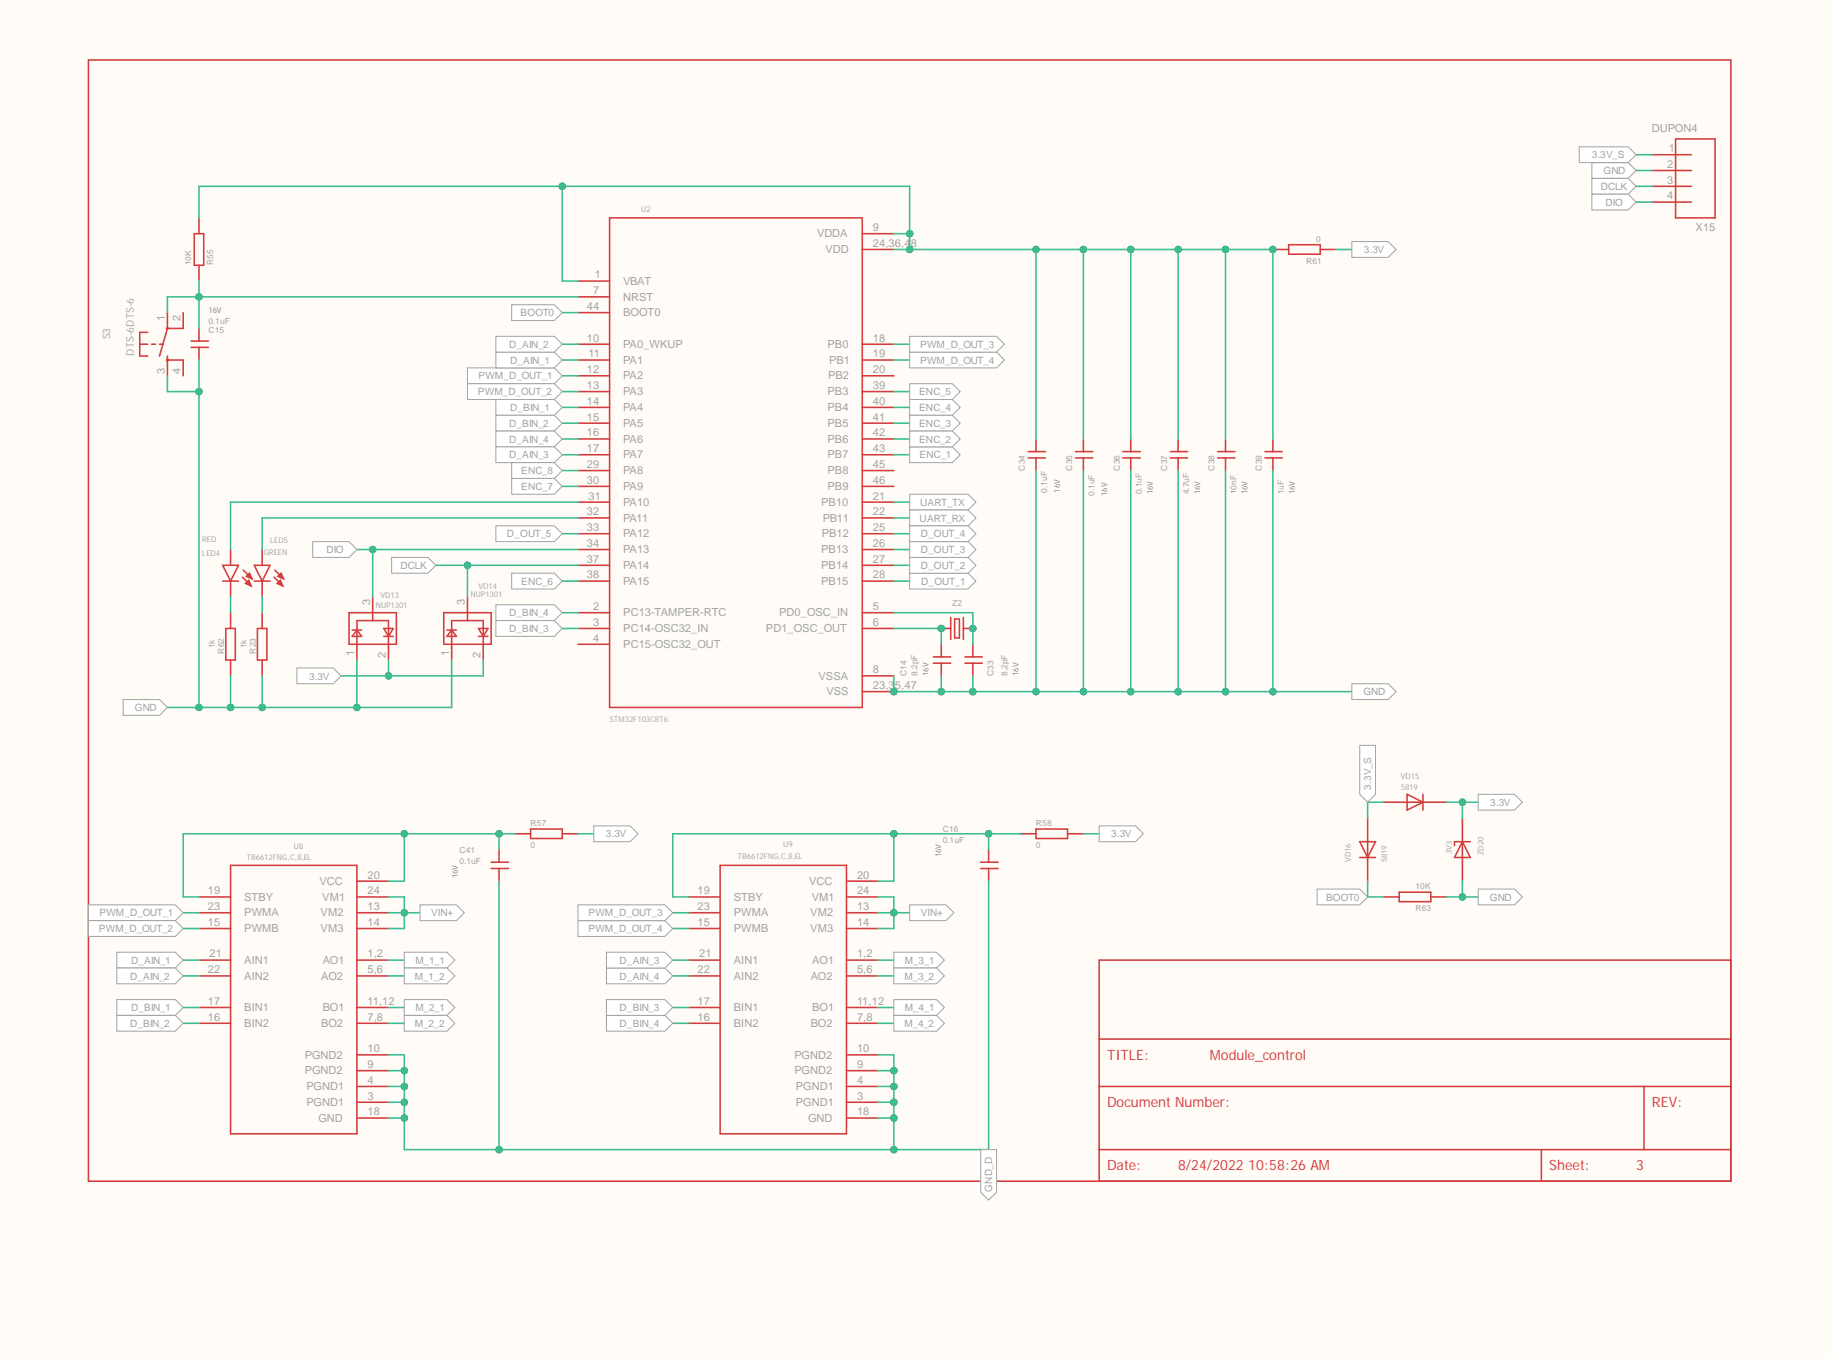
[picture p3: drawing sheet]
<svg xmlns="http://www.w3.org/2000/svg" width="294mm" height="218mm" viewBox="0 0 294 218" stroke-linecap="round" stroke-linejoin="round" font-family="sans-serif">
<defs><g id="words">
<g font-size="2.3" fill="#d43d3d">
<text x="177.6" y="170">TITLE:</text>
<text x="194.1" y="170">Module_control</text>
<text x="177.6" y="177.6">Document Number:</text>
<text x="265" y="177.6">REV:</text>
<text x="177.6" y="187.7">Date:</text>
<text x="189" y="187.7">8/24/2022 10:58:26AM</text>
<text x="248.5" y="187.7">Sheet:</text>
<text x="262.5" y="187.7">3</text>
</g>
<g font-size="1.8" fill="#a2a2a2">
<text x="265" y="21.1">DUPON4</text>
<text x="267.5" y="26.9">2</text>
<text x="267.5" y="29.5">3</text>
<text x="267.7" y="24.4">1</text>
<text x="267.5" y="32">4</text>
<text x="131.1" y="38.1">VDDA</text>
<text x="132.4" y="40.6">VDD</text>
<text x="140" y="37.1">9</text>
<text x="140" y="39.6">24,36,4</text>
<text x="146.1" y="39.6">8</text>
<text x="272" y="37.1">X15</text>
<text x="95.2" y="47.2">7</text>
<text x="95.4" y="44.7">1</text>
<text x="100" y="45.7">VBAT</text>
<text x="26.4" y="51.4" transform="rotate(-90 26.4 51.4)">1</text>
<text x="29" y="51.4" transform="rotate(-90 29 51.4)">2</text>
<text x="94.2" y="49.7">44</text>
<text x="100" y="48.2">NRST</text>
<text x="100" y="50.8">BOOT0</text>
<text x="26.4" y="60" transform="rotate(-90 26.4 60)">3</text>
<text x="29" y="60" transform="rotate(-90 29 60)">4</text>
<text x="94.2" y="54.8">10</text>
<text x="94.2" y="59.9">12</text>
<text x="94.4" y="57.3">11</text>
<text x="100" y="55.8">PA0_WKUP</text>
<text x="100" y="58.4">PA1</text>
<text x="132.8" y="55.8">PB0</text>
<text x="133" y="58.4">PB1</text>
<text x="140" y="54.8">18</text>
<text x="140" y="57.3">19</text>
<text x="140" y="59.9">20</text>
<text x="94.2" y="62.4">13</text>
<text x="94.2" y="64.9">14</text>
<text x="100" y="60.9">PA2</text>
<text x="100" y="63.4">PA3</text>
<text x="100" y="66">PA4</text>
<text x="132.8" y="63.4">PB3</text>
<text x="132.8" y="66">PB4</text>
<text x="132.8" y="60.9">PB2</text>
<text x="140" y="62.4">39</text>
<text x="140" y="64.9">40</text>
<text x="94.2" y="67.5">15</text>
<text x="94.2" y="70">16</text>
<text x="100" y="68.5">PA5</text>
<text x="100" y="71">PA6</text>
<text x="132.8" y="68.5">PB5</text>
<text x="132.8" y="71">PB6</text>
<text x="140" y="67.5">41</text>
<text x="140" y="70">42</text>
<text x="94.2" y="72.5">17</text>
<text x="94.2" y="75.1">29</text>
<text x="94.2" y="77.6">30</text>
<text x="100" y="73.6">PA7</text>
<text x="100" y="76.1">PA8</text>
<text x="132.8" y="73.6">PB7</text>
<text x="132.8" y="76.1">PB8</text>
<text x="140" y="72.5">43</text>
<text x="140" y="75.1">45</text>
<text x="140" y="77.6">46</text>
<text x="94.2" y="82.7">32</text>
<text x="94.4" y="80.1">31</text>
<text x="100" y="78.6">PA9</text>
<text x="100" y="81.2">PA10</text>
<text x="100" y="83.7">PA11</text>
<text x="131.7" y="81.2">PB10</text>
<text x="132" y="83.7">PB11</text>
<text x="132.8" y="78.6">PB9</text>
<text x="140" y="80.1">21</text>
<text x="140" y="82.7">22</text>
<text x="94.2" y="85.2">33</text>
<text x="94.2" y="87.7">34</text>
<text x="100" y="86.2">PA12</text>
<text x="100" y="88.8">PA13</text>
<text x="131.7" y="88.8">PB13</text>
<text x="131.8" y="86.2">PB12</text>
<text x="140" y="85.2">25</text>
<text x="140" y="87.7">26</text>
<text x="94.2" y="90.3">37</text>
<text x="94.2" y="92.8">38</text>
<text x="100" y="91.3">PA14</text>
<text x="100" y="93.8">PA15</text>
<text x="131.7" y="91.3">PB14</text>
<text x="131.7" y="93.8">PB15</text>
<text x="140" y="90.3">27</text>
<text x="140" y="92.8">28</text>
<text x="59.4" y="97" transform="rotate(-90 59.4 97)">3</text>
<text x="74.6" y="97" transform="rotate(-90 74.6 97)">3</text>
<text x="95.2" y="97.9">2</text>
<text x="95.2" y="100.4">3</text>
<text x="100" y="98.9">PC13-TAMPER-RTC</text>
<text x="100" y="101.4">PC14-OSC32_IN</text>
<text x="122.9" y="101.4">PD1_OSC_OUT</text>
<text x="125" y="98.9">PD0_OSC_IN</text>
<text x="140" y="97.9">5</text>
<text x="140" y="100.4">6</text>
<text x="56.8" y="105.3" transform="rotate(-90 56.8 105.3)">1</text>
<text x="61.9" y="105.6" transform="rotate(-90 61.9 105.6)">2</text>
<text x="72" y="105.3" transform="rotate(-90 72 105.3)">1</text>
<text x="77.1" y="105.6" transform="rotate(-90 77.1 105.6)">2</text>
<text x="95.2" y="103">4</text>
<text x="100" y="104">PC15-OSC32_OUT</text>
<text x="131.3" y="109">VSSA</text>
<text x="132.6" y="111.6">VSS</text>
<text x="140" y="108">8</text>
<text x="140" y="110.6">23,3</text>
<text x="143.6" y="110.6">5,47</text>
<text x="33.4" y="143.5">19</text>
<text x="51.3" y="142">VCC</text>
<text x="58.9" y="141">20</text>
<text x="58.9" y="143.5">24</text>
<text x="111.9" y="143.5">19</text>
<text x="129.8" y="142">VCC</text>
<text x="137.5" y="141">20</text>
<text x="137.5" y="143.5">24</text>
<text x="33.4" y="148.6">15</text>
<text x="33.4" y="146">23</text>
<text x="39.2" y="149.6">PWMB</text>
<text x="39.2" y="144.5">STBY</text>
<text x="39.2" y="147">PWMA</text>
<text x="51.4" y="147">VM2</text>
<text x="51.4" y="149.6">VM3</text>
<text x="51.7" y="144.5">VM1</text>
<text x="58.9" y="146">13</text>
<text x="58.9" y="148.6">14</text>
<text x="111.9" y="148.6">15</text>
<text x="111.9" y="146">23</text>
<text x="117.7" y="149.6">PWMB</text>
<text x="117.7" y="144.5">STBY</text>
<text x="117.7" y="147">PWMA</text>
<text x="130" y="147">VM2</text>
<text x="130" y="149.6">VM3</text>
<text x="130.2" y="144.5">VM1</text>
<text x="137.5" y="146">13</text>
<text x="137.5" y="148.6">14</text>
<text x="33.6" y="153.6">21</text>
<text x="39.2" y="154.6">AIN1</text>
<text x="51.8" y="154.6">AO1</text>
<text x="58.9" y="153.6">1,2</text>
<text x="112.1" y="153.6">21</text>
<text x="117.7" y="154.6">AIN1</text>
<text x="130.3" y="154.6">AO1</text>
<text x="137.5" y="153.6">1,2</text>
<text x="33.4" y="161.2">17</text>
<text x="33.4" y="156.2">22</text>
<text x="39.2" y="157.2">AIN2</text>
<text x="51.5" y="157.2">AO2</text>
<text x="58.9" y="156.2">5,6</text>
<text x="58.9" y="161.2">11,12</text>
<text x="111.9" y="161.2">17</text>
<text x="111.9" y="156.2">22</text>
<text x="117.7" y="157.2">AIN2</text>
<text x="130.1" y="157.2">AO2</text>
<text x="137.5" y="156.2">5,6</text>
<text x="137.5" y="161.2">11,12</text>
<text x="33.4" y="163.8">16</text>
<text x="39.2" y="164.8">BIN2</text>
<text x="39.2" y="162.2">BIN1</text>
<text x="51.5" y="164.8">BO2</text>
<text x="51.8" y="162.2">BO1</text>
<text x="58.9" y="163.8">7,8</text>
<text x="111.9" y="163.8">16</text>
<text x="117.7" y="164.8">BIN2</text>
<text x="117.7" y="162.2">BIN1</text>
<text x="130.1" y="164.8">BO2</text>
<text x="130.3" y="162.2">BO1</text>
<text x="137.5" y="163.8">7,8</text>
<text x="48.9" y="172.4">PGND2</text>
<text x="48.9" y="169.8">PGND2</text>
<text x="58.9" y="173.9">4</text>
<text x="58.9" y="171.4">9</text>
<text x="58.9" y="168.8">10</text>
<text x="127.4" y="172.4">PGND2</text>
<text x="127.4" y="169.8">PGND2</text>
<text x="137.5" y="173.9">4</text>
<text x="137.5" y="171.4">9</text>
<text x="137.5" y="168.8">10</text>
<text x="49.1" y="177.4">PGND1</text>
<text x="49.1" y="174.9">PGND1</text>
<text x="51.1" y="180">GND</text>
<text x="58.9" y="176.4">3</text>
<text x="58.9" y="179">18</text>
<text x="127.7" y="177.4">PGND1</text>
<text x="127.7" y="174.9">PGND1</text>
<text x="129.6" y="180">GND</text>
<text x="137.5" y="176.4">3</text>
<text x="137.5" y="179">18</text>
</g>
<g font-size="1.7" fill="#a2a2a2">
<text x="17.7" y="54.5" transform="rotate(-90 17.7 54.5)">S3</text>
<text x="21.5" y="57.1" transform="rotate(-90 21.5 57.1)">DTS-6DTS-6</text>
</g>
<g font-size="1.6" fill="#a2a2a2">
<text x="255.4" y="25.4">3.3V_S</text>
<text x="257.2" y="27.9">GND</text>
<text x="256.8" y="30.5">DCLK</text>
<text x="257.6" y="33">DIO</text>
<text x="218.8" y="40.6">3.3V</text>
<text x="83.5" y="50.8">BOOT0</text>
<text x="81.7" y="55.8">D_AIN_2</text>
<text x="81.8" y="58.4">D_AIN_1</text>
<text x="147.6" y="58.4">PWM_D_OUT_4</text>
<text x="147.6" y="55.8">PWM_D_OUT_3</text>
<text x="76.7" y="63.4">PWM_D_OUT_2</text>
<text x="76.8" y="60.9">PWM_D_OUT_1</text>
<text x="81.8" y="66">D_BIN_1</text>
<text x="147.4" y="63.4">ENC_5</text>
<text x="147.4" y="66">ENC_4</text>
<text x="81.7" y="68.5">D_BIN_2</text>
<text x="81.7" y="71">D_AIN_4</text>
<text x="147.4" y="68.5">ENC_3</text>
<text x="147.4" y="71">ENC_2</text>
<text x="81.7" y="73.6">D_AIN_3</text>
<text x="83.6" y="76.1">ENC_8</text>
<text x="147.5" y="73.6">ENC_1</text>
<text x="83.6" y="78.6">ENC_7</text>
<text x="147.5" y="83.7">UART_RX</text>
<text x="147.6" y="81.2">UART_TX</text>
<text x="52.4" y="88.8">DIO</text>
<text x="81.3" y="86.2">D_OUT_5</text>
<text x="147.7" y="88.8">D_OUT_3</text>
<text x="147.7" y="86.2">D_OUT_4</text>
<text x="64.3" y="91.3">DCLK</text>
<text x="83.6" y="93.8">ENC_6</text>
<text x="147.7" y="91.3">D_OUT_2</text>
<text x="147.8" y="93.8">D_OUT_1</text>
<text x="81.7" y="98.9">D_BIN_4</text>
<text x="81.7" y="101.4">D_BIN_3</text>
<text x="49.6" y="109">3.3V</text>
<text x="218.7" y="111.6">GND</text>
<text x="21.6" y="114.1">GND</text>
<text x="220" y="126.7" transform="rotate(-90 220 126.7)">3.3V_S</text>
<text x="239.1" y="129.3">3.3V</text>
<text x="97.2" y="134.4">3.3V</text>
<text x="178.3" y="134.4">3.3V</text>
<text x="15.9" y="149.6">PWM_D_OUT_2</text>
<text x="16" y="147">PWM_D_OUT_1</text>
<text x="69.2" y="147">VIN+</text>
<text x="94.4" y="149.6">PWM_D_OUT_4</text>
<text x="94.4" y="147">PWM_D_OUT_3</text>
<text x="147.7" y="147">VIN+</text>
<text x="212.7" y="144.5">BOOT0</text>
<text x="239" y="144.5">GND</text>
<text x="21" y="154.6">D_AIN_1</text>
<text x="66.6" y="154.6">M_1_1</text>
<text x="99.4" y="154.6">D_AIN_3</text>
<text x="145.2" y="154.6">M_3_1</text>
<text x="20.9" y="157.2">D_AIN_2</text>
<text x="66.5" y="157.2">M_1_2</text>
<text x="99.4" y="157.2">D_AIN_4</text>
<text x="145.1" y="157.2">M_3_2</text>
<text x="20.9" y="164.8">D_BIN_2</text>
<text x="21" y="162.2">D_BIN_1</text>
<text x="66.5" y="164.8">M_2_2</text>
<text x="66.6" y="162.2">M_2_1</text>
<text x="99.4" y="164.8">D_BIN_4</text>
<text x="99.4" y="162.2">D_BIN_3</text>
<text x="145.1" y="164.8">M_4_2</text>
<text x="145.2" y="162.2">M_4_1</text>
<text x="159.2" y="191.2" transform="rotate(-90 159.2 191.2)">GND_D</text>
</g>
<g font-size="1.4" fill="#a2a2a2">
<text x="211.1" y="38.8">0</text>
<text x="30.7" y="42.6" transform="rotate(-90 30.7 42.6)">10K</text>
<text x="34.2" y="42.6" transform="rotate(-90 34.2 42.6)">R55</text>
<text x="209.5" y="42.3">R61</text>
<text x="33.4" y="53.5">C15</text>
<text x="33.4" y="51.9">0.1uF</text>
<text x="164.4" y="75.5" transform="rotate(-90 164.4 75.5)">C34</text>
<text x="172" y="75.5" transform="rotate(-90 172 75.5)">C35</text>
<text x="179.6" y="75.5" transform="rotate(-90 179.6 75.5)">C36</text>
<text x="187.2" y="75.5" transform="rotate(-90 187.2 75.5)">C37</text>
<text x="194.8" y="75.5" transform="rotate(-90 194.8 75.5)">C38</text>
<text x="202.4" y="75.5" transform="rotate(-90 202.4 75.5)">C39</text>
<text x="168" y="79" transform="rotate(-90 168 79)">0.1uF</text>
<text x="175.6" y="79.6" transform="rotate(-90 175.6 79.6)">0.1uF</text>
<text x="183.2" y="79.3" transform="rotate(-90 183.2 79.3)">0.1uF</text>
<text x="190.8" y="79.3" transform="rotate(-90 190.8 79.3)">4.7uF</text>
<text x="198.4" y="79.3" transform="rotate(-90 198.4 79.3)">10nF</text>
<text x="206" y="79.3" transform="rotate(-90 206 79.3)">1uF</text>
<text x="152.8" y="97.3">Z2</text>
<text x="34.5" y="104" transform="rotate(-90 34.5 104)">1k</text>
<text x="36" y="104.9" transform="rotate(-90 36 104.9)">R62</text>
<text x="39.5" y="104" transform="rotate(-90 39.5 104)">1k</text>
<text x="41" y="104.9" transform="rotate(-90 41 104.9)">R23</text>
<text x="145.4" y="108.4" transform="rotate(-90 145.4 108.4)">C14</text>
<text x="147.2" y="108.4" transform="rotate(-90 147.2 108.4)">8.2pF</text>
<text x="159.4" y="108.4" transform="rotate(-90 159.4 108.4)">C33</text>
<text x="161.6" y="108.4" transform="rotate(-90 161.6 108.4)">8.2pF</text>
<text x="73.7" y="136.8">C41</text>
<text x="85.1" y="132.5">R57</text>
<text x="85.1" y="136.1">0</text>
<text x="151.2" y="133.5">C16</text>
<text x="151.2" y="135.3">0.1uF</text>
<text x="166.2" y="132.5">R58</text>
<text x="166.2" y="136.1">0</text>
<text x="73.7" y="138.6">0.1uF</text>
<text x="227.1" y="142.6">10K</text>
<text x="227.1" y="146.2">R63</text>
</g>
<g font-size="1.3" fill="#a2a2a2">
<text x="102.9" y="34">U2</text>
<text x="32.4" y="89.2">LED4</text>
<text x="32.4" y="87">RED</text>
<text x="42.3" y="89">GREEN</text>
<text x="43.3" y="87.2">LED5</text>
<text x="75.5" y="95.8">NUP1301</text>
<text x="76.8" y="94.5">VD14</text>
<text x="60.3" y="97.5">NUP1301</text>
<text x="61.1" y="96">VD13</text>
<text x="97.8" y="115.8">STM32F103C8T6</text>
<text x="224.7" y="125">VD15</text>
<text x="224.7" y="126.8">5819</text>
<text x="47.1" y="136.2">U8</text>
<text x="118.3" y="137.7">TB6612FNG,C,8,EL</text>
<text x="125.7" y="136">U9</text>
<text x="232.9" y="137.1" transform="rotate(-90 232.9 137.1)">3V3</text>
<text x="238" y="137.2" transform="rotate(-90 238 137.2)">ZD20</text>
<text x="39.5" y="138">TB6612FNG,C,8,EL</text>
<text x="216.7" y="138.3" transform="rotate(-90 216.7 138.3)">VD16</text>
<text x="222.5" y="138.3" transform="rotate(-90 222.5 138.3)">5819</text>
</g>
<g font-size="1.3" fill="#808080">
<text x="33.4" y="50.2">16V</text>
<text x="170" y="79" transform="rotate(-90 170 79)">16V</text>
<text x="177.6" y="79.6" transform="rotate(-90 177.6 79.6)">16V</text>
<text x="184.9" y="79.3" transform="rotate(-90 184.9 79.3)">16V</text>
<text x="192.5" y="79.3" transform="rotate(-90 192.5 79.3)">16V</text>
<text x="200.1" y="79.3" transform="rotate(-90 200.1 79.3)">16V</text>
<text x="207.7" y="79.3" transform="rotate(-90 207.7 79.3)">16V</text>
<text x="149" y="108.4" transform="rotate(-90 149 108.4)">16V</text>
<text x="163.4" y="108.4" transform="rotate(-90 163.4 108.4)">16V</text>
<text x="151" y="137.6" transform="rotate(-90 151 137.6)">16V</text>
<text x="73.5" y="140.9" transform="rotate(-90 73.5 140.9)">16V</text>
</g>
</g></defs>
<g fill="#fffcf8">
<path d="M0 0h293.6v217.9h-293.6z" fill-rule="evenodd"/>
<path d="M0 0h293.6v217.9h-293.6z" fill-rule="evenodd"/>
</g>
<circle cx="31.9" cy="113.5" r=".51" fill="#000080"/>
<circle cx="31.9" cy="113.5" r=".51" fill="none" stroke="#000080" stroke-width=".16"/>
<circle cx="31.9" cy="62.8" r=".51" fill="#000080"/>
<circle cx="31.9" cy="62.8" r=".51" fill="none" stroke="#000080" stroke-width=".16"/>
<circle cx="31.9" cy="47.6" r=".51" fill="#000080"/>
<circle cx="31.9" cy="47.6" r=".51" fill="none" stroke="#000080" stroke-width=".16"/>
<circle cx="37" cy="113.5" r=".51" fill="#000080"/>
<circle cx="37" cy="113.5" r=".51" fill="none" stroke="#000080" stroke-width=".16"/>
<circle cx="42.1" cy="113.5" r=".51" fill="#000080"/>
<circle cx="42.1" cy="113.5" r=".51" fill="none" stroke="#000080" stroke-width=".16"/>
<circle cx="57.3" cy="113.5" r=".51" fill="#000080"/>
<circle cx="57.3" cy="113.5" r=".51" fill="none" stroke="#000080" stroke-width=".16"/>
<circle cx="59.8" cy="88.2" r=".51" fill="#000080"/>
<circle cx="59.8" cy="88.2" r=".51" fill="none" stroke="#000080" stroke-width=".16"/>
<circle cx="62.3" cy="108.4" r=".51" fill="#000080"/>
<circle cx="62.3" cy="108.4" r=".51" fill="none" stroke="#000080" stroke-width=".16"/>
<circle cx="64.9" cy="179.4" r=".51" fill="#000080"/>
<circle cx="64.9" cy="179.4" r=".51" fill="none" stroke="#000080" stroke-width=".16"/>
<circle cx="64.9" cy="176.9" r=".51" fill="#000080"/>
<circle cx="64.9" cy="176.9" r=".51" fill="none" stroke="#000080" stroke-width=".16"/>
<circle cx="64.9" cy="174.3" r=".51" fill="#000080"/>
<circle cx="64.9" cy="174.3" r=".51" fill="none" stroke="#000080" stroke-width=".16"/>
<circle cx="64.9" cy="171.8" r=".51" fill="#000080"/>
<circle cx="64.9" cy="171.8" r=".51" fill="none" stroke="#000080" stroke-width=".16"/>
<circle cx="64.9" cy="146.4" r=".51" fill="#000080"/>
<circle cx="64.9" cy="146.4" r=".51" fill="none" stroke="#000080" stroke-width=".16"/>
<circle cx="64.9" cy="133.8" r=".51" fill="#000080"/>
<circle cx="64.9" cy="133.8" r=".51" fill="none" stroke="#000080" stroke-width=".16"/>
<circle cx="75" cy="90.7" r=".51" fill="#000080"/>
<circle cx="75" cy="90.7" r=".51" fill="none" stroke="#000080" stroke-width=".16"/>
<circle cx="80.1" cy="184.5" r=".51" fill="#000080"/>
<circle cx="80.1" cy="184.5" r=".51" fill="none" stroke="#000080" stroke-width=".16"/>
<circle cx="80.1" cy="133.8" r=".51" fill="#000080"/>
<circle cx="80.1" cy="133.8" r=".51" fill="none" stroke="#000080" stroke-width=".16"/>
<circle cx="90.2" cy="29.9" r=".51" fill="#000080"/>
<circle cx="90.2" cy="29.9" r=".51" fill="none" stroke="#000080" stroke-width=".16"/>
<circle cx="143.4" cy="184.5" r=".51" fill="#000080"/>
<circle cx="143.4" cy="184.5" r=".51" fill="none" stroke="#000080" stroke-width=".16"/>
<circle cx="143.4" cy="179.4" r=".51" fill="#000080"/>
<circle cx="143.4" cy="179.4" r=".51" fill="none" stroke="#000080" stroke-width=".16"/>
<circle cx="143.4" cy="176.9" r=".51" fill="#000080"/>
<circle cx="143.4" cy="176.9" r=".51" fill="none" stroke="#000080" stroke-width=".16"/>
<circle cx="143.4" cy="174.3" r=".51" fill="#000080"/>
<circle cx="143.4" cy="174.3" r=".51" fill="none" stroke="#000080" stroke-width=".16"/>
<circle cx="143.4" cy="171.8" r=".51" fill="#000080"/>
<circle cx="143.4" cy="171.8" r=".51" fill="none" stroke="#000080" stroke-width=".16"/>
<circle cx="143.4" cy="146.4" r=".51" fill="#000080"/>
<circle cx="143.4" cy="146.4" r=".51" fill="none" stroke="#000080" stroke-width=".16"/>
<circle cx="143.4" cy="133.8" r=".51" fill="#000080"/>
<circle cx="143.4" cy="133.8" r=".51" fill="none" stroke="#000080" stroke-width=".16"/>
<circle cx="143.4" cy="111" r=".51" fill="#000080"/>
<circle cx="143.4" cy="111" r=".51" fill="none" stroke="#000080" stroke-width=".16"/>
<circle cx="145.9" cy="40" r=".51" fill="#000080"/>
<circle cx="145.9" cy="40" r=".51" fill="none" stroke="#000080" stroke-width=".16"/>
<circle cx="145.9" cy="37.5" r=".51" fill="#000080"/>
<circle cx="145.9" cy="37.5" r=".51" fill="none" stroke="#000080" stroke-width=".16"/>
<circle cx="151" cy="111" r=".51" fill="#000080"/>
<circle cx="151" cy="111" r=".51" fill="none" stroke="#000080" stroke-width=".16"/>
<circle cx="151" cy="100.8" r=".51" fill="#000080"/>
<circle cx="151" cy="100.8" r=".51" fill="none" stroke="#000080" stroke-width=".16"/>
<circle cx="156.1" cy="111" r=".51" fill="#000080"/>
<circle cx="156.1" cy="111" r=".51" fill="none" stroke="#000080" stroke-width=".16"/>
<circle cx="156.1" cy="100.8" r=".51" fill="#000080"/>
<circle cx="156.1" cy="100.8" r=".51" fill="none" stroke="#000080" stroke-width=".16"/>
<circle cx="158.6" cy="133.8" r=".51" fill="#000080"/>
<circle cx="158.6" cy="133.8" r=".51" fill="none" stroke="#000080" stroke-width=".16"/>
<circle cx="166.2" cy="111" r=".51" fill="#000080"/>
<circle cx="166.2" cy="111" r=".51" fill="none" stroke="#000080" stroke-width=".16"/>
<circle cx="166.2" cy="40" r=".51" fill="#000080"/>
<circle cx="166.2" cy="40" r=".51" fill="none" stroke="#000080" stroke-width=".16"/>
<circle cx="173.8" cy="111" r=".51" fill="#000080"/>
<circle cx="173.8" cy="111" r=".51" fill="none" stroke="#000080" stroke-width=".16"/>
<circle cx="173.8" cy="40" r=".51" fill="#000080"/>
<circle cx="173.8" cy="40" r=".51" fill="none" stroke="#000080" stroke-width=".16"/>
<circle cx="181.4" cy="111" r=".51" fill="#000080"/>
<circle cx="181.4" cy="111" r=".51" fill="none" stroke="#000080" stroke-width=".16"/>
<circle cx="181.4" cy="40" r=".51" fill="#000080"/>
<circle cx="181.4" cy="40" r=".51" fill="none" stroke="#000080" stroke-width=".16"/>
<circle cx="189" cy="111" r=".51" fill="#000080"/>
<circle cx="189" cy="111" r=".51" fill="none" stroke="#000080" stroke-width=".16"/>
<circle cx="189" cy="40" r=".51" fill="#000080"/>
<circle cx="189" cy="40" r=".51" fill="none" stroke="#000080" stroke-width=".16"/>
<circle cx="196.6" cy="111" r=".51" fill="#000080"/>
<circle cx="196.6" cy="111" r=".51" fill="none" stroke="#000080" stroke-width=".16"/>
<circle cx="196.6" cy="40" r=".51" fill="#000080"/>
<circle cx="196.6" cy="40" r=".51" fill="none" stroke="#000080" stroke-width=".16"/>
<circle cx="204.2" cy="111" r=".51" fill="#000080"/>
<circle cx="204.2" cy="111" r=".51" fill="none" stroke="#000080" stroke-width=".16"/>
<circle cx="204.2" cy="40" r=".51" fill="#000080"/>
<circle cx="204.2" cy="40" r=".51" fill="none" stroke="#000080" stroke-width=".16"/>
<circle cx="234.6" cy="143.9" r=".51" fill="#000080"/>
<circle cx="234.6" cy="143.9" r=".51" fill="none" stroke="#000080" stroke-width=".16"/>
<circle cx="234.6" cy="128.7" r=".51" fill="#000080"/>
<circle cx="234.6" cy="128.7" r=".51" fill="none" stroke="#000080" stroke-width=".16"/>
<g fill="none" stroke="#d43d3d" stroke-width=".25">
<path d="M14.2 9.6h263.5v179.9h-263.5zM97.8 35h40.5v78.5h-40.5zM138.3 37.5h5.1M206.7 39.3h5.1v1.5h-5.1zM92.7 45.1h5.1M92.7 47.6h5.1M92.7 55.2h5.1M92.7 57.8h5.1M92.7 50.2h5.1M138.3 55.2h5.1M138.3 57.8h5.1M138.3 40h5.1"/>
<path d="M204.2 40h2.5M211.8 40h2.5M92.7 60.3h5.1M92.7 62.8h5.1M92.7 65.4h5.1M92.7 67.9h5.1M92.7 70.4h5.1M92.7 73h5.1M92.7 75.5h5.1M92.7 78h5.1M138.3 60.3h5.1M138.3 62.8h5.1"/>
<path d="M138.3 65.4h5.1M138.3 67.9h5.1M138.3 70.4h5.1M138.3 73h5.1M138.3 75.5h5.1M138.3 78h5.1M35.7 90.7h2.6l-1.3 2.5zM35.7 93.2h2.6M38.9 92.6l1.4 1.4M39 91.5l1.4 1.4M56 98.3h7.6v5.1h-7.6zM59.8 95.8v3.8"/>
<path d="M71.2 98.3h7.6v5.1h-7.6zM75 95.8v3.8M92.7 98.3h5.1M92.7 80.6h5.1M92.7 83.1h5.1M92.7 85.6h5.1M92.7 88.2h5.1M92.7 90.7h5.1M92.7 93.2h5.1M138.3 98.3h5.1M138.3 80.6h5.1M138.3 83.1h5.1"/>
<path d="M138.3 85.6h5.1M138.3 88.2h5.1M138.3 90.7h5.1M138.3 93.2h5.1M152.5 99.1v3.5M153.2 99.3h.7v3.1h-.7zM154.5 99.1v3.5M56.5 101.1h1.5M57.3 101.1l.7 1h-1.5zM61.6 100.8h1.5l-.8 1.3zM61.6 102.1h1.5M62.3 101.9v-2.3h-5v6.3"/>
<path d="M62.3 102.1v3.8M71.7 101.1h1.5M72.5 101.1l.7 1h-1.5zM76.8 100.8h1.5l-.8 1.3zM76.8 102.1h1.5M77.5 101.9v-2.3h-5v6.3M77.5 102.1v3.8M92.7 100.8h5.1M92.7 103.4h5.1M138.3 100.8h5.1M138.3 108.4h5.1M138.3 111h5.1"/>
<path d="M151 100.8h1.5M154.5 100.8h1.6M37 138.8h20.3v43.1h-20.3zM82.6 133.8h2.5M85.1 133h5.1v1.5h-5.1zM90.2 133.8h2.5M115.5 138.8h20.3v43.1h-20.3zM163.7 133.8h2.5M166.2 133h5.1v1.5h-5.1zM171.3 133.8h2.5M31.9 154h5.1M31.9 156.6h5.1"/>
<path d="M31.9 146.4h5.1M31.9 149h5.1M31.9 143.9h5.1M57.3 154h5M57.3 156.6h5M57.3 146.4h5M57.3 149h5M57.3 143.9h5M57.3 141.4h5M110.5 154h5M110.5 156.6h5M110.5 146.4h5"/>
<path d="M110.5 149h5M110.5 143.9h5M135.8 154h5.1M135.8 156.6h5.1M135.8 146.4h5.1M135.8 149h5.1M135.8 143.9h5.1M135.8 141.4h5.1M176.3 154h101.4v35.5h-101.4zM31.9 161.7h5.1M31.9 164.2h5.1M57.3 174.3h5"/>
<path d="M57.3 176.9h5M57.3 161.7h5M57.3 171.8h5M57.3 169.3h5M57.3 164.2h5M57.3 179.4h5M110.5 161.7h5M110.5 164.2h5M135.8 174.3h5.1M135.8 176.9h5.1M135.8 161.7h5.1M135.8 171.8h5.1"/>
<path d="M135.8 169.3h5.1M135.8 164.2h5.1M135.8 179.4h5.1M176.3 174.3h101.4M176.3 166.7h101.4M263.7 174.3v10.2M176.3 184.5h101.4M247.3 184.5v5"/>
</g>
<path d="M40 92l.4 .9-.9-.4z" fill="#d43d3d"/>
<path d="M40 92l.4 .9-.9-.4z" fill="none" stroke="#d43d3d" stroke-width=".25"/>
<path d="M39.9 93.1l.4 .9-.9-.4z" fill="#d43d3d"/>
<g fill="none" stroke="#d43d3d" stroke-width=".25">
<path d="M31.2 37.5h1.5v5.1h-1.5zM31.9 35v2.5M265 29.9h6.3M265 27.4h6.3M265 24.8h6.3M265 32.4h6.3M268.8 22.3h6.3v12.7h-6.3zM22.4 55.2h1.3M23.7 53.3h-1.3v3.8h1.3M24.3 55.2h.7M25.6 55.2h.6M26.9 50.2v2.5"/>
<path d="M26.9 57.1v3.2M26.9 57.8h2.5v2.5M26.9 52.7l-1.3 4.4M29.4 50.2v2.5h-2.5M30.7 54.7h2.7M30.7 55.7h2.7M31.9 42.6v2.5M31.9 52.7v2M31.9 55.7v2.1M164.9 73.5h2.8M164.9 72.5h2.8M166.2 70.4v2.1"/>
<path d="M166.2 73.5v2M172.5 73.5h2.8M172.5 72.5h2.8M173.8 70.4v2.1M173.8 73.5v2M180.1 73.5h2.8M180.1 72.5h2.8M181.4 70.4v2.1M181.4 73.5v2M187.7 73.5h2.8M187.7 72.5h2.8M189 70.4v2.1"/>
<path d="M189 73.5v2M195.3 73.5h2.8M195.3 72.5h2.8M196.6 70.4v2.1M196.6 73.5v2M202.9 73.5h2.8M202.9 72.5h2.8M204.2 70.4v2.1M204.2 73.5v2M37 88.2v2.5M37 93.2v2.6M37 98.3v2.5"/>
<path d="M39.9 93.1l.4 .9-.9-.4zM40.8 90.7h2.5l-1.2 2.5zM40.8 93.2h2.5M44 92.6l1.3 1.4M44.1 91.5l1.4 1.4M36.2 100.8h1.5v5.1h-1.5zM37 105.9v2.5M149.7 106.4h2.8M149.7 105.4h2.8M151 103.4v2M151 106.4v2M154.8 106.4h2.8"/>
<path d="M154.8 105.4h2.8M156.1 103.4v2M156.1 106.4v2M218.1 135h2.6l-1.3 2.6zM218.1 137.6h2.6M219.4 131.2v10.2M221.9 128.7h10.2M225.7 127.4l2.6 1.3-2.6 1.3zM228.3 127.4v2.6M234.6 135l1.3 2.6h-2.6zM234.6 131.2v10.2M235.9 135h-2.6v.7"/>
<path d="M221.9 143.9h2.6M224.5 143.2h5v1.5h-5zM229.5 143.9h2.6"/>
<circle cx="26.9" cy="57.8" r=".13"/>
<circle cx="26.9" cy="52.7" r=".13"/>
</g>
<path d="M45.1 92l.4 .9-.9-.4z" fill="#d43d3d"/>
<path d="M45.1 92l.4 .9-.9-.4z" fill="none" stroke="#d43d3d" stroke-width=".25"/>
<path d="M45 93.1l.3 .9-.8-.4z" fill="#d43d3d"/>
<g fill="none" stroke="#d43d3d" stroke-width=".25">
<path d="M42.1 88.2v2.5M42.1 93.2v2.6M42.1 98.3v2.5M45 93.1l.3 .9-.8-.4zM41.3 100.8h1.5v5.1h-1.5zM42.1 105.9v2.5M78.8 139.4h2.8M78.8 138.3h2.8M80.1 136.3v2M80.1 139.4v2M157.3 139.4h2.8M157.3 138.3h2.8"/>
<path d="M158.6 136.3v2M158.6 139.4v2"/>
</g>
<path d="M143.4 133.8v7.6h-2.5M158.6 133.8v2.5M163.7 133.8h-55.8v10.1h2.6" fill="none" stroke="#3dbc91" stroke-width=".25"/>
<circle cx="143.4" cy="133.8" r=".51" fill="#3dbc91"/>
<circle cx="143.4" cy="133.8" r=".51" fill="none" stroke="#3dbc91" stroke-width=".16"/>
<circle cx="158.6" cy="133.8" r=".51" fill="#3dbc91"/>
<circle cx="158.6" cy="133.8" r=".51" fill="none" stroke="#3dbc91" stroke-width=".16"/>
<path d="M64.9 133.8v7.6h-2.6M80.1 133.8v2.5M82.6 133.8h-53.2v10.1h2.5" fill="none" stroke="#3dbc91" stroke-width=".25"/>
<circle cx="64.9" cy="133.8" r=".51" fill="#3dbc91"/>
<circle cx="64.9" cy="133.8" r=".51" fill="none" stroke="#3dbc91" stroke-width=".16"/>
<circle cx="80.1" cy="133.8" r=".51" fill="#3dbc91"/>
<circle cx="80.1" cy="133.8" r=".51" fill="none" stroke="#3dbc91" stroke-width=".16"/>
<path d="M62.3 143.9h2.6v5.1h-2.6M62.3 146.4h5.1" fill="none" stroke="#3dbc91" stroke-width=".25"/>
<path d="M67.4 145.2h5.8l1.3 1.2-1.3 1.3h-5.8z" fill-rule="evenodd" fill="#fff"/>
<path d="M67.4 145.2h5.8l1.3 1.2-1.3 1.3h-5.8z" fill="none" stroke="#a2a2a2" stroke-width=".16"/>
<circle cx="64.9" cy="146.4" r=".51" fill="#3dbc91"/>
<circle cx="64.9" cy="146.4" r=".51" fill="none" stroke="#3dbc91" stroke-width=".16"/>
<path d="M140.9 143.9h2.5v5.1h-2.5M140.9 146.4h5" fill="none" stroke="#3dbc91" stroke-width=".25"/>
<path d="M145.9 145.2h5.9l1.2 1.2-1.2 1.3h-5.9z" fill-rule="evenodd" fill="#fff"/>
<path d="M145.9 145.2h5.9l1.2 1.2-1.2 1.3h-5.9z" fill="none" stroke="#a2a2a2" stroke-width=".16"/>
<circle cx="143.4" cy="146.4" r=".51" fill="#3dbc91"/>
<circle cx="143.4" cy="146.4" r=".51" fill="none" stroke="#3dbc91" stroke-width=".16"/>
<path d="M62.3 154h2.6" fill="none" stroke="#3dbc91" stroke-width=".25"/>
<path d="M64.9 152.8h6.8l1.3 1.2-1.3 1.3h-6.8z" fill-rule="evenodd" fill="#fff"/>
<path d="M64.9 152.8h6.8l1.3 1.2-1.3 1.3h-6.8z" fill="none" stroke="#a2a2a2" stroke-width=".16"/>
<path d="M62.3 156.6h2.6" fill="none" stroke="#3dbc91" stroke-width=".25"/>
<path d="M64.9 155.3h6.8l1.3 1.3-1.3 1.2h-6.8z" fill-rule="evenodd" fill="#fff"/>
<path d="M64.9 155.3h6.8l1.3 1.3-1.3 1.2h-6.8z" fill="none" stroke="#a2a2a2" stroke-width=".16"/>
<path d="M62.3 161.7h2.6" fill="none" stroke="#3dbc91" stroke-width=".25"/>
<path d="M64.9 160.4h6.8l1.3 1.3-1.3 1.2h-6.8z" fill-rule="evenodd" fill="#fff"/>
<path d="M64.9 160.4h6.8l1.3 1.3-1.3 1.2h-6.8z" fill="none" stroke="#a2a2a2" stroke-width=".16"/>
<path d="M62.3 164.2h2.6" fill="none" stroke="#3dbc91" stroke-width=".25"/>
<path d="M64.9 162.9h6.8l1.3 1.3-1.3 1.3h-6.8z" fill-rule="evenodd" fill="#fff"/>
<path d="M64.9 162.9h6.8l1.3 1.3-1.3 1.3h-6.8z" fill="none" stroke="#a2a2a2" stroke-width=".16"/>
<path d="M80.1 141.4v43.1M158.6 141.4v43.1h-93.7v-15.2h-2.6M62.3 179.4h2.6M62.3 176.9h2.6M62.3 174.3h2.6M62.3 171.8h2.6M140.9 179.4h2.5M140.9 176.9h2.5M140.9 174.3h2.5M140.9 171.8h2.5M140.9 169.3h2.5v15.2" fill="none" stroke="#3dbc91" stroke-width=".25"/>
<path d="M157.3 184.5h2.6v6.8l-1.3 1.3-1.3-1.3z" fill-rule="evenodd" fill="#fff"/>
<path d="M157.3 184.5h2.6v6.8l-1.3 1.3-1.3-1.3z" fill="none" stroke="#a2a2a2" stroke-width=".16"/>
<circle cx="64.9" cy="176.9" r=".51" fill="#3dbc91"/>
<circle cx="64.9" cy="176.9" r=".51" fill="none" stroke="#3dbc91" stroke-width=".16"/>
<circle cx="64.9" cy="174.3" r=".51" fill="#3dbc91"/>
<circle cx="64.9" cy="174.3" r=".51" fill="none" stroke="#3dbc91" stroke-width=".16"/>
<circle cx="64.9" cy="171.8" r=".51" fill="#3dbc91"/>
<circle cx="64.9" cy="171.8" r=".51" fill="none" stroke="#3dbc91" stroke-width=".16"/>
<circle cx="64.9" cy="179.4" r=".51" fill="#3dbc91"/>
<circle cx="64.9" cy="179.4" r=".51" fill="none" stroke="#3dbc91" stroke-width=".16"/>
<circle cx="143.4" cy="179.4" r=".51" fill="#3dbc91"/>
<circle cx="143.4" cy="179.4" r=".51" fill="none" stroke="#3dbc91" stroke-width=".16"/>
<circle cx="143.4" cy="176.9" r=".51" fill="#3dbc91"/>
<circle cx="143.4" cy="176.9" r=".51" fill="none" stroke="#3dbc91" stroke-width=".16"/>
<circle cx="143.4" cy="174.3" r=".51" fill="#3dbc91"/>
<circle cx="143.4" cy="174.3" r=".51" fill="none" stroke="#3dbc91" stroke-width=".16"/>
<circle cx="143.4" cy="171.8" r=".51" fill="#3dbc91"/>
<circle cx="143.4" cy="171.8" r=".51" fill="none" stroke="#3dbc91" stroke-width=".16"/>
<circle cx="143.4" cy="184.5" r=".51" fill="#3dbc91"/>
<circle cx="143.4" cy="184.5" r=".51" fill="none" stroke="#3dbc91" stroke-width=".16"/>
<circle cx="80.1" cy="184.5" r=".51" fill="#3dbc91"/>
<circle cx="80.1" cy="184.5" r=".51" fill="none" stroke="#3dbc91" stroke-width=".16"/>
<path d="M29.4 146.4h2.5" fill="none" stroke="#3dbc91" stroke-width=".25"/>
<path d="M14.2 145.2h13.9l1.3 1.2-1.3 1.3h-13.9z" fill-rule="evenodd" fill="#fff"/>
<path d="M14.2 145.2h13.9l1.3 1.2-1.3 1.3h-13.9z" fill="none" stroke="#a2a2a2" stroke-width=".16"/>
<path d="M90.2 60.3h2.5" fill="none" stroke="#3dbc91" stroke-width=".25"/>
<path d="M75 59h13.9l1.3 1.3-1.3 1.3h-13.9z" fill-rule="evenodd" fill="#fff"/>
<path d="M75 59h13.9l1.3 1.3-1.3 1.3h-13.9z" fill="none" stroke="#a2a2a2" stroke-width=".16"/>
<path d="M29.4 149h2.5" fill="none" stroke="#3dbc91" stroke-width=".25"/>
<path d="M14.2 147.7h13.9l1.3 1.3-1.3 1.2h-13.9z" fill-rule="evenodd" fill="#fff"/>
<path d="M14.2 147.7h13.9l1.3 1.3-1.3 1.2h-13.9z" fill="none" stroke="#a2a2a2" stroke-width=".16"/>
<path d="M90.2 62.8h2.5" fill="none" stroke="#3dbc91" stroke-width=".25"/>
<path d="M75 61.6h13.9l1.3 1.2-1.3 1.3h-13.9z" fill-rule="evenodd" fill="#fff"/>
<path d="M75 61.6h13.9l1.3 1.2-1.3 1.3h-13.9z" fill="none" stroke="#a2a2a2" stroke-width=".16"/>
<path d="M29.4 154h2.5" fill="none" stroke="#3dbc91" stroke-width=".25"/>
<path d="M18.7 152.8h9.4l1.3 1.2-1.3 1.3h-9.4z" fill-rule="evenodd" fill="#fff"/>
<path d="M18.7 152.8h9.4l1.3 1.2-1.3 1.3h-9.4z" fill="none" stroke="#a2a2a2" stroke-width=".16"/>
<path d="M90.2 57.8h2.5" fill="none" stroke="#3dbc91" stroke-width=".25"/>
<path d="M79.6 56.5h9.3l1.3 1.3-1.3 1.2h-9.3z" fill-rule="evenodd" fill="#fff"/>
<path d="M79.6 56.5h9.3l1.3 1.3-1.3 1.2h-9.3z" fill="none" stroke="#a2a2a2" stroke-width=".16"/>
<path d="M29.4 156.6h2.5" fill="none" stroke="#3dbc91" stroke-width=".25"/>
<path d="M18.7 155.3h9.4l1.3 1.3-1.3 1.2h-9.4z" fill-rule="evenodd" fill="#fff"/>
<path d="M18.7 155.3h9.4l1.3 1.3-1.3 1.2h-9.4z" fill="none" stroke="#a2a2a2" stroke-width=".16"/>
<path d="M90.2 55.2h2.5" fill="none" stroke="#3dbc91" stroke-width=".25"/>
<path d="M79.6 54h9.3l1.3 1.2-1.3 1.3h-9.3z" fill-rule="evenodd" fill="#fff"/>
<path d="M79.6 54h9.3l1.3 1.2-1.3 1.3h-9.3z" fill="none" stroke="#a2a2a2" stroke-width=".16"/>
<path d="M29.4 161.7h2.5" fill="none" stroke="#3dbc91" stroke-width=".25"/>
<path d="M18.7 160.4h9.4l1.3 1.3-1.3 1.2h-9.4z" fill-rule="evenodd" fill="#fff"/>
<path d="M18.7 160.4h9.4l1.3 1.3-1.3 1.2h-9.4z" fill="none" stroke="#a2a2a2" stroke-width=".16"/>
<path d="M90.2 65.4h2.5" fill="none" stroke="#3dbc91" stroke-width=".25"/>
<path d="M79.6 64.1h9.3l1.3 1.3-1.3 1.2h-9.3z" fill-rule="evenodd" fill="#fff"/>
<path d="M79.6 64.1h9.3l1.3 1.3-1.3 1.2h-9.3z" fill="none" stroke="#a2a2a2" stroke-width=".16"/>
<path d="M29.4 164.2h2.5" fill="none" stroke="#3dbc91" stroke-width=".25"/>
<path d="M18.7 162.9h9.4l1.3 1.3-1.3 1.3h-9.4z" fill-rule="evenodd" fill="#fff"/>
<path d="M18.7 162.9h9.4l1.3 1.3-1.3 1.3h-9.4z" fill="none" stroke="#a2a2a2" stroke-width=".16"/>
<path d="M90.2 67.9h2.5" fill="none" stroke="#3dbc91" stroke-width=".25"/>
<path d="M79.6 66.6h9.3l1.3 1.3-1.3 1.3h-9.3z" fill-rule="evenodd" fill="#fff"/>
<path d="M79.6 66.6h9.3l1.3 1.3-1.3 1.3h-9.3z" fill="none" stroke="#a2a2a2" stroke-width=".16"/>
<path d="M140.9 154h2.5" fill="none" stroke="#3dbc91" stroke-width=".25"/>
<path d="M143.4 152.8h6.8l1.3 1.2-1.3 1.3h-6.8z" fill-rule="evenodd" fill="#fff"/>
<path d="M143.4 152.8h6.8l1.3 1.2-1.3 1.3h-6.8z" fill="none" stroke="#a2a2a2" stroke-width=".16"/>
<path d="M140.9 156.6h2.5" fill="none" stroke="#3dbc91" stroke-width=".25"/>
<path d="M143.4 155.3h6.8l1.3 1.3-1.3 1.2h-6.8z" fill-rule="evenodd" fill="#fff"/>
<path d="M143.4 155.3h6.8l1.3 1.3-1.3 1.2h-6.8z" fill="none" stroke="#a2a2a2" stroke-width=".16"/>
<path d="M140.9 161.7h2.5" fill="none" stroke="#3dbc91" stroke-width=".25"/>
<path d="M143.4 160.4h6.8l1.3 1.3-1.3 1.2h-6.8z" fill-rule="evenodd" fill="#fff"/>
<path d="M143.4 160.4h6.8l1.3 1.3-1.3 1.2h-6.8z" fill="none" stroke="#a2a2a2" stroke-width=".16"/>
<path d="M140.9 164.2h2.5" fill="none" stroke="#3dbc91" stroke-width=".25"/>
<path d="M143.4 162.9h6.8l1.3 1.3-1.3 1.3h-6.8z" fill-rule="evenodd" fill="#fff"/>
<path d="M143.4 162.9h6.8l1.3 1.3-1.3 1.3h-6.8z" fill="none" stroke="#a2a2a2" stroke-width=".16"/>
<path d="M107.9 164.2h2.6" fill="none" stroke="#3dbc91" stroke-width=".25"/>
<path d="M97.3 162.9h9.4l1.2 1.3-1.2 1.3h-9.4z" fill-rule="evenodd" fill="#fff"/>
<path d="M97.3 162.9h9.4l1.2 1.3-1.2 1.3h-9.4z" fill="none" stroke="#a2a2a2" stroke-width=".16"/>
<path d="M90.2 98.3h2.5" fill="none" stroke="#3dbc91" stroke-width=".25"/>
<path d="M79.6 97h9.3l1.3 1.3-1.3 1.3h-9.3z" fill-rule="evenodd" fill="#fff"/>
<path d="M79.6 97h9.3l1.3 1.3-1.3 1.3h-9.3z" fill="none" stroke="#a2a2a2" stroke-width=".16"/>
<path d="M107.9 161.7h2.6" fill="none" stroke="#3dbc91" stroke-width=".25"/>
<path d="M97.3 160.4h9.4l1.2 1.3-1.2 1.2h-9.4z" fill-rule="evenodd" fill="#fff"/>
<path d="M97.3 160.4h9.4l1.2 1.3-1.2 1.2h-9.4z" fill="none" stroke="#a2a2a2" stroke-width=".16"/>
<path d="M90.2 100.8h2.5" fill="none" stroke="#3dbc91" stroke-width=".25"/>
<path d="M79.6 99.6h9.3l1.3 1.2-1.3 1.3h-9.3z" fill-rule="evenodd" fill="#fff"/>
<path d="M79.6 99.6h9.3l1.3 1.2-1.3 1.3h-9.3z" fill="none" stroke="#a2a2a2" stroke-width=".16"/>
<path d="M107.9 156.6h2.6" fill="none" stroke="#3dbc91" stroke-width=".25"/>
<path d="M97.3 155.3h9.4l1.2 1.3-1.2 1.2h-9.4z" fill-rule="evenodd" fill="#fff"/>
<path d="M97.3 155.3h9.4l1.2 1.3-1.2 1.2h-9.4z" fill="none" stroke="#a2a2a2" stroke-width=".16"/>
<path d="M90.2 70.4h2.5" fill="none" stroke="#3dbc91" stroke-width=".25"/>
<path d="M79.6 69.2h9.3l1.3 1.2-1.3 1.3h-9.3z" fill-rule="evenodd" fill="#fff"/>
<path d="M79.6 69.2h9.3l1.3 1.2-1.3 1.3h-9.3z" fill="none" stroke="#a2a2a2" stroke-width=".16"/>
<path d="M107.9 154h2.6" fill="none" stroke="#3dbc91" stroke-width=".25"/>
<path d="M97.3 152.8h9.4l1.2 1.2-1.2 1.3h-9.4z" fill-rule="evenodd" fill="#fff"/>
<path d="M97.3 152.8h9.4l1.2 1.2-1.2 1.3h-9.4z" fill="none" stroke="#a2a2a2" stroke-width=".16"/>
<path d="M90.2 73h2.5" fill="none" stroke="#3dbc91" stroke-width=".25"/>
<path d="M79.6 71.7h9.3l1.3 1.3-1.3 1.2h-9.3z" fill-rule="evenodd" fill="#fff"/>
<path d="M79.6 71.7h9.3l1.3 1.3-1.3 1.2h-9.3z" fill="none" stroke="#a2a2a2" stroke-width=".16"/>
<path d="M107.9 149h2.6" fill="none" stroke="#3dbc91" stroke-width=".25"/>
<path d="M92.7 147.7h14l1.2 1.3-1.2 1.2h-14z" fill-rule="evenodd" fill="#fff"/>
<path d="M92.7 147.7h14l1.2 1.3-1.2 1.2h-14z" fill="none" stroke="#a2a2a2" stroke-width=".16"/>
<path d="M143.4 57.8h2.5" fill="none" stroke="#3dbc91" stroke-width=".25"/>
<path d="M145.9 56.5h14l1.2 1.3-1.2 1.2h-14z" fill-rule="evenodd" fill="#fff"/>
<path d="M145.9 56.5h14l1.2 1.3-1.2 1.2h-14z" fill="none" stroke="#a2a2a2" stroke-width=".16"/>
<path d="M107.9 146.4h2.6" fill="none" stroke="#3dbc91" stroke-width=".25"/>
<path d="M92.7 145.2h14l1.2 1.2-1.2 1.3h-14z" fill-rule="evenodd" fill="#fff"/>
<path d="M92.7 145.2h14l1.2 1.2-1.2 1.3h-14z" fill="none" stroke="#a2a2a2" stroke-width=".16"/>
<path d="M143.4 55.2h2.5" fill="none" stroke="#3dbc91" stroke-width=".25"/>
<path d="M145.9 54h14l1.2 1.2-1.2 1.3h-14z" fill-rule="evenodd" fill="#fff"/>
<path d="M145.9 54h14l1.2 1.2-1.2 1.3h-14z" fill="none" stroke="#a2a2a2" stroke-width=".16"/>
<path d="M31.9 57.8v55.7M26.9 60.3v2.5h5M37 108.4v5.1M42.1 108.4v5.1M57.3 105.9v7.6M72.5 105.9v7.6h-45.6" fill="none" stroke="#3dbc91" stroke-width=".25"/>
<path d="M19.8 112.2h5.8l1.3 1.3-1.3 1.3h-5.8z" fill-rule="evenodd" fill="#fff"/>
<path d="M19.8 112.2h5.8l1.3 1.3-1.3 1.3h-5.8z" fill="none" stroke="#a2a2a2" stroke-width=".16"/>
<circle cx="57.3" cy="113.5" r=".51" fill="#3dbc91"/>
<circle cx="57.3" cy="113.5" r=".51" fill="none" stroke="#3dbc91" stroke-width=".16"/>
<circle cx="31.9" cy="62.8" r=".51" fill="#3dbc91"/>
<circle cx="31.9" cy="62.8" r=".51" fill="none" stroke="#3dbc91" stroke-width=".16"/>
<circle cx="31.9" cy="113.5" r=".51" fill="#3dbc91"/>
<circle cx="31.9" cy="113.5" r=".51" fill="none" stroke="#3dbc91" stroke-width=".16"/>
<circle cx="37" cy="113.5" r=".51" fill="#3dbc91"/>
<circle cx="37" cy="113.5" r=".51" fill="none" stroke="#3dbc91" stroke-width=".16"/>
<circle cx="42.1" cy="113.5" r=".51" fill="#3dbc91"/>
<circle cx="42.1" cy="113.5" r=".51" fill="none" stroke="#3dbc91" stroke-width=".16"/>
<path d="M166.2 75.5v35.5M173.8 75.5v35.5M181.4 75.5v35.5M189 75.5v35.5M196.6 75.5v35.5M204.2 75.5v35.5M143.4 108.4v2.6h73.5M151 108.4v2.6M156.1 108.4v2.6" fill="none" stroke="#3dbc91" stroke-width=".25"/>
<path d="M216.9 109.7h5.8l1.3 1.3-1.3 1.2h-5.8z" fill-rule="evenodd" fill="#fff"/>
<path d="M216.9 109.7h5.8l1.3 1.3-1.3 1.2h-5.8z" fill="none" stroke="#a2a2a2" stroke-width=".16"/>
<circle cx="143.4" cy="111" r=".51" fill="#3dbc91"/>
<circle cx="143.4" cy="111" r=".51" fill="none" stroke="#3dbc91" stroke-width=".16"/>
<circle cx="151" cy="111" r=".51" fill="#3dbc91"/>
<circle cx="151" cy="111" r=".51" fill="none" stroke="#3dbc91" stroke-width=".16"/>
<circle cx="156.1" cy="111" r=".51" fill="#3dbc91"/>
<circle cx="156.1" cy="111" r=".51" fill="none" stroke="#3dbc91" stroke-width=".16"/>
<circle cx="166.2" cy="111" r=".51" fill="#3dbc91"/>
<circle cx="166.2" cy="111" r=".51" fill="none" stroke="#3dbc91" stroke-width=".16"/>
<circle cx="173.8" cy="111" r=".51" fill="#3dbc91"/>
<circle cx="173.8" cy="111" r=".51" fill="none" stroke="#3dbc91" stroke-width=".16"/>
<circle cx="181.4" cy="111" r=".51" fill="#3dbc91"/>
<circle cx="181.4" cy="111" r=".51" fill="none" stroke="#3dbc91" stroke-width=".16"/>
<circle cx="189" cy="111" r=".51" fill="#3dbc91"/>
<circle cx="189" cy="111" r=".51" fill="none" stroke="#3dbc91" stroke-width=".16"/>
<circle cx="196.6" cy="111" r=".51" fill="#3dbc91"/>
<circle cx="196.6" cy="111" r=".51" fill="none" stroke="#3dbc91" stroke-width=".16"/>
<circle cx="204.2" cy="111" r=".51" fill="#3dbc91"/>
<circle cx="204.2" cy="111" r=".51" fill="none" stroke="#3dbc91" stroke-width=".16"/>
<path d="M232.1 143.9h5M234.6 141.4v2.5" fill="none" stroke="#3dbc91" stroke-width=".25"/>
<path d="M237.1 142.6h5.9l1.2 1.3-1.2 1.3h-5.9z" fill-rule="evenodd" fill="#fff"/>
<path d="M237.1 142.6h5.9l1.2 1.3-1.2 1.3h-5.9z" fill="none" stroke="#a2a2a2" stroke-width=".16"/>
<circle cx="234.6" cy="143.9" r=".51" fill="#3dbc91"/>
<circle cx="234.6" cy="143.9" r=".51" fill="none" stroke="#3dbc91" stroke-width=".16"/>
<path d="M262.5 27.4h2.5" fill="none" stroke="#3dbc91" stroke-width=".25"/>
<path d="M255.4 26.1h5.8l1.3 1.3-1.3 1.2h-5.8z" fill-rule="evenodd" fill="#fff"/>
<path d="M255.4 26.1h5.8l1.3 1.3-1.3 1.2h-5.8z" fill="none" stroke="#a2a2a2" stroke-width=".16"/>
<path d="M62.3 105.9v2.5M77.5 105.9v2.5h-22.8" fill="none" stroke="#3dbc91" stroke-width=".25"/>
<path d="M47.6 107.2h5.9l1.2 1.2-1.2 1.3h-5.9z" fill-rule="evenodd" fill="#fff"/>
<path d="M47.6 107.2h5.9l1.2 1.2-1.2 1.3h-5.9z" fill="none" stroke="#a2a2a2" stroke-width=".16"/>
<circle cx="62.3" cy="108.4" r=".51" fill="#3dbc91"/>
<circle cx="62.3" cy="108.4" r=".51" fill="none" stroke="#3dbc91" stroke-width=".16"/>
<path d="M214.3 40h2.6" fill="none" stroke="#3dbc91" stroke-width=".25"/>
<path d="M216.9 38.8h5.8l1.3 1.2-1.3 1.3h-5.8z" fill-rule="evenodd" fill="#fff"/>
<path d="M216.9 38.8h5.8l1.3 1.2-1.3 1.3h-5.8z" fill="none" stroke="#a2a2a2" stroke-width=".16"/>
<path d="M92.7 133.8h2.6" fill="none" stroke="#3dbc91" stroke-width=".25"/>
<path d="M95.3 132.5h5.8l1.3 1.3-1.3 1.2h-5.8z" fill-rule="evenodd" fill="#fff"/>
<path d="M95.3 132.5h5.8l1.3 1.3-1.3 1.2h-5.8z" fill="none" stroke="#a2a2a2" stroke-width=".16"/>
<path d="M173.8 133.8h2.5" fill="none" stroke="#3dbc91" stroke-width=".25"/>
<path d="M176.3 132.5h5.9l1.2 1.3-1.2 1.2h-5.9z" fill-rule="evenodd" fill="#fff"/>
<path d="M176.3 132.5h5.9l1.2 1.3-1.2 1.2h-5.9z" fill="none" stroke="#a2a2a2" stroke-width=".16"/>
<path d="M232.1 128.7h5M234.6 128.7v2.5" fill="none" stroke="#3dbc91" stroke-width=".25"/>
<path d="M237.1 127.4h5.9l1.2 1.3-1.2 1.3h-5.9z" fill-rule="evenodd" fill="#fff"/>
<path d="M237.1 127.4h5.9l1.2 1.3-1.2 1.3h-5.9z" fill="none" stroke="#a2a2a2" stroke-width=".16"/>
<circle cx="234.6" cy="128.7" r=".51" fill="#3dbc91"/>
<circle cx="234.6" cy="128.7" r=".51" fill="none" stroke="#3dbc91" stroke-width=".16"/>
<path d="M69.9 90.7h22.8M75 90.7v5.1" fill="none" stroke="#3dbc91" stroke-width=".25"/>
<path d="M62.8 89.4h5.9l1.2 1.3-1.2 1.3h-5.9z" fill-rule="evenodd" fill="#fff"/>
<path d="M62.8 89.4h5.9l1.2 1.3-1.2 1.3h-5.9z" fill="none" stroke="#a2a2a2" stroke-width=".16"/>
<circle cx="75" cy="90.7" r=".51" fill="#3dbc91"/>
<circle cx="75" cy="90.7" r=".51" fill="none" stroke="#3dbc91" stroke-width=".16"/>
<path d="M262.5 29.9h2.5" fill="none" stroke="#3dbc91" stroke-width=".25"/>
<path d="M255.4 28.6h5.8l1.3 1.3-1.3 1.3h-5.8z" fill-rule="evenodd" fill="#fff"/>
<path d="M255.4 28.6h5.8l1.3 1.3-1.3 1.3h-5.8z" fill="none" stroke="#a2a2a2" stroke-width=".16"/>
<path d="M57.3 88.2h35.4M59.8 88.2v7.6" fill="none" stroke="#3dbc91" stroke-width=".25"/>
<path d="M50.2 86.9h5.8l1.3 1.3-1.3 1.2h-5.8z" fill-rule="evenodd" fill="#fff"/>
<path d="M50.2 86.9h5.8l1.3 1.3-1.3 1.2h-5.8z" fill="none" stroke="#a2a2a2" stroke-width=".16"/>
<circle cx="59.8" cy="88.2" r=".51" fill="#3dbc91"/>
<circle cx="59.8" cy="88.2" r=".51" fill="none" stroke="#3dbc91" stroke-width=".16"/>
<path d="M262.5 32.4h2.5" fill="none" stroke="#3dbc91" stroke-width=".25"/>
<path d="M255.4 31.2h5.8l1.3 1.2-1.3 1.3h-5.8z" fill-rule="evenodd" fill="#fff"/>
<path d="M255.4 31.2h5.8l1.3 1.2-1.3 1.3h-5.8z" fill="none" stroke="#a2a2a2" stroke-width=".16"/>
<path d="M90.2 50.2h2.5" fill="none" stroke="#3dbc91" stroke-width=".25"/>
<path d="M82.1 48.9h6.8l1.3 1.3-1.3 1.2h-6.8z" fill-rule="evenodd" fill="#fff"/>
<path d="M82.1 48.9h6.8l1.3 1.3-1.3 1.2h-6.8z" fill="none" stroke="#a2a2a2" stroke-width=".16"/>
<path d="M219.4 141.4v2.5h2.5" fill="none" stroke="#3dbc91" stroke-width=".25"/>
<path d="M211.3 142.6h6.8l1.3 1.3-1.3 1.3h-6.8z" fill-rule="evenodd" fill="#fff"/>
<path d="M211.3 142.6h6.8l1.3 1.3-1.3 1.3h-6.8z" fill="none" stroke="#a2a2a2" stroke-width=".16"/>
<path d="M143.4 100.8h7.6v2.6" fill="none" stroke="#3dbc91" stroke-width=".25"/>
<circle cx="151" cy="100.8" r=".51" fill="#3dbc91"/>
<circle cx="151" cy="100.8" r=".51" fill="none" stroke="#3dbc91" stroke-width=".16"/>
<path d="M143.4 98.3h12.7v5.1" fill="none" stroke="#3dbc91" stroke-width=".25"/>
<circle cx="156.1" cy="100.8" r=".51" fill="#3dbc91"/>
<circle cx="156.1" cy="100.8" r=".51" fill="none" stroke="#3dbc91" stroke-width=".16"/>
<path d="M143.4 80.6h2.5" fill="none" stroke="#3dbc91" stroke-width=".25"/>
<path d="M145.9 79.3h9.4l1.3 1.3-1.3 1.2h-9.4z" fill-rule="evenodd" fill="#fff"/>
<path d="M145.9 79.3h9.4l1.3 1.3-1.3 1.2h-9.4z" fill="none" stroke="#a2a2a2" stroke-width=".16"/>
<path d="M143.4 83.1h2.5" fill="none" stroke="#3dbc91" stroke-width=".25"/>
<path d="M145.9 81.8h9.4l1.3 1.3-1.3 1.3h-9.4z" fill-rule="evenodd" fill="#fff"/>
<path d="M145.9 81.8h9.4l1.3 1.3-1.3 1.3h-9.4z" fill="none" stroke="#a2a2a2" stroke-width=".16"/>
<path d="M31.9 45.1v7.6M92.7 47.6h-65.8v2.6" fill="none" stroke="#3dbc91" stroke-width=".25"/>
<circle cx="31.9" cy="47.6" r=".51" fill="#3dbc91"/>
<circle cx="31.9" cy="47.6" r=".51" fill="none" stroke="#3dbc91" stroke-width=".16"/>
<circle cx="31.9" cy="47.6" r=".51" fill="#3dbc91"/>
<circle cx="31.9" cy="47.6" r=".51" fill="none" stroke="#3dbc91" stroke-width=".16"/>
<path d="M221.9 128.7h-2.5v2.5" fill="none" stroke="#3dbc91" stroke-width=".25"/>
<path d="M218.1 119.6h2.6v7.8l-1.3 1.3-1.3-1.3z" fill-rule="evenodd" fill="#fff"/>
<path d="M218.1 119.6h2.6v7.8l-1.3 1.3-1.3-1.3z" fill="none" stroke="#a2a2a2" stroke-width=".16"/>
<path d="M262.5 24.8h2.5" fill="none" stroke="#3dbc91" stroke-width=".25"/>
<path d="M253.4 23.6h7.8l1.3 1.2-1.3 1.3h-7.8z" fill-rule="evenodd" fill="#fff"/>
<path d="M253.4 23.6h7.8l1.3 1.2-1.3 1.3h-7.8z" fill="none" stroke="#a2a2a2" stroke-width=".16"/>
<path d="M31.9 35v-5.1h114v10.1M90.2 29.9v15.2h2.5M143.4 37.5h2.5M143.4 40h60.8v30.4M166.2 40v30.4M173.8 40v30.4M181.4 40v30.4M189 40v30.4M196.6 40v30.4" fill="none" stroke="#3dbc91" stroke-width=".25"/>
<circle cx="166.2" cy="40" r=".51" fill="#3dbc91"/>
<circle cx="166.2" cy="40" r=".51" fill="none" stroke="#3dbc91" stroke-width=".16"/>
<circle cx="173.8" cy="40" r=".51" fill="#3dbc91"/>
<circle cx="173.8" cy="40" r=".51" fill="none" stroke="#3dbc91" stroke-width=".16"/>
<circle cx="181.4" cy="40" r=".51" fill="#3dbc91"/>
<circle cx="181.4" cy="40" r=".51" fill="none" stroke="#3dbc91" stroke-width=".16"/>
<circle cx="189" cy="40" r=".51" fill="#3dbc91"/>
<circle cx="189" cy="40" r=".51" fill="none" stroke="#3dbc91" stroke-width=".16"/>
<circle cx="196.6" cy="40" r=".51" fill="#3dbc91"/>
<circle cx="196.6" cy="40" r=".51" fill="none" stroke="#3dbc91" stroke-width=".16"/>
<circle cx="145.9" cy="40" r=".51" fill="#3dbc91"/>
<circle cx="145.9" cy="40" r=".51" fill="none" stroke="#3dbc91" stroke-width=".16"/>
<circle cx="204.2" cy="40" r=".51" fill="#3dbc91"/>
<circle cx="204.2" cy="40" r=".51" fill="none" stroke="#3dbc91" stroke-width=".16"/>
<circle cx="145.9" cy="37.5" r=".51" fill="#3dbc91"/>
<circle cx="145.9" cy="37.5" r=".51" fill="none" stroke="#3dbc91" stroke-width=".16"/>
<circle cx="90.2" cy="29.9" r=".51" fill="#3dbc91"/>
<circle cx="90.2" cy="29.9" r=".51" fill="none" stroke="#3dbc91" stroke-width=".16"/>
<path d="M143.4 93.2h2.5" fill="none" stroke="#3dbc91" stroke-width=".25"/>
<path d="M145.9 92h9.4l1.3 1.2-1.3 1.3h-9.4z" fill-rule="evenodd" fill="#fff"/>
<path d="M145.9 92h9.4l1.3 1.2-1.3 1.3h-9.4z" fill="none" stroke="#a2a2a2" stroke-width=".16"/>
<path d="M143.4 90.7h2.5" fill="none" stroke="#3dbc91" stroke-width=".25"/>
<path d="M145.9 89.4h9.4l1.3 1.3-1.3 1.3h-9.4z" fill-rule="evenodd" fill="#fff"/>
<path d="M145.9 89.4h9.4l1.3 1.3-1.3 1.3h-9.4z" fill="none" stroke="#a2a2a2" stroke-width=".16"/>
<path d="M143.4 88.2h2.5" fill="none" stroke="#3dbc91" stroke-width=".25"/>
<path d="M145.9 86.9h9.4l1.3 1.3-1.3 1.2h-9.4z" fill-rule="evenodd" fill="#fff"/>
<path d="M145.9 86.9h9.4l1.3 1.3-1.3 1.2h-9.4z" fill="none" stroke="#a2a2a2" stroke-width=".16"/>
<path d="M143.4 85.6h2.5" fill="none" stroke="#3dbc91" stroke-width=".25"/>
<path d="M145.9 84.4h9.4l1.3 1.2-1.3 1.3h-9.4z" fill-rule="evenodd" fill="#fff"/>
<path d="M145.9 84.4h9.4l1.3 1.2-1.3 1.3h-9.4z" fill="none" stroke="#a2a2a2" stroke-width=".16"/>
<path d="M90.2 85.6h2.5" fill="none" stroke="#3dbc91" stroke-width=".25"/>
<path d="M79.6 84.4h9.3l1.3 1.2-1.3 1.3h-9.3z" fill-rule="evenodd" fill="#fff"/>
<path d="M79.6 84.4h9.3l1.3 1.2-1.3 1.3h-9.3z" fill="none" stroke="#a2a2a2" stroke-width=".16"/>
<path d="M90.2 75.5h2.5" fill="none" stroke="#3dbc91" stroke-width=".25"/>
<path d="M82.1 74.2h6.8l1.3 1.3-1.3 1.3h-6.8z" fill-rule="evenodd" fill="#fff"/>
<path d="M82.1 74.2h6.8l1.3 1.3-1.3 1.3h-6.8z" fill="none" stroke="#a2a2a2" stroke-width=".16"/>
<path d="M90.2 78h2.5" fill="none" stroke="#3dbc91" stroke-width=".25"/>
<path d="M82.1 76.8h6.8l1.3 1.2-1.3 1.3h-6.8z" fill-rule="evenodd" fill="#fff"/>
<path d="M82.1 76.8h6.8l1.3 1.2-1.3 1.3h-6.8z" fill="none" stroke="#a2a2a2" stroke-width=".16"/>
<path d="M143.4 73h2.5M92.7 80.6h-55.7v7.6M92.7 83.1h-50.6v5.1" fill="none" stroke="#3dbc91" stroke-width=".25"/>
<path d="M145.9 71.7h6.9l1.2 1.3-1.2 1.2h-6.9z" fill-rule="evenodd" fill="#fff"/>
<path d="M145.9 71.7h6.9l1.2 1.3-1.2 1.2h-6.9z" fill="none" stroke="#a2a2a2" stroke-width=".16"/>
<path d="M143.4 62.8h2.5" fill="none" stroke="#3dbc91" stroke-width=".25"/>
<path d="M145.9 61.6h6.9l1.2 1.2-1.2 1.3h-6.9z" fill-rule="evenodd" fill="#fff"/>
<path d="M145.9 61.6h6.9l1.2 1.2-1.2 1.3h-6.9z" fill="none" stroke="#a2a2a2" stroke-width=".16"/>
<path d="M143.4 65.4h2.5" fill="none" stroke="#3dbc91" stroke-width=".25"/>
<path d="M145.9 64.1h6.9l1.2 1.3-1.2 1.2h-6.9z" fill-rule="evenodd" fill="#fff"/>
<path d="M145.9 64.1h6.9l1.2 1.3-1.2 1.2h-6.9z" fill="none" stroke="#a2a2a2" stroke-width=".16"/>
<path d="M143.4 67.9h2.5" fill="none" stroke="#3dbc91" stroke-width=".25"/>
<path d="M145.9 66.6h6.9l1.2 1.3-1.2 1.3h-6.9z" fill-rule="evenodd" fill="#fff"/>
<path d="M145.9 66.6h6.9l1.2 1.3-1.2 1.3h-6.9z" fill="none" stroke="#a2a2a2" stroke-width=".16"/>
<path d="M143.4 70.4h2.5" fill="none" stroke="#3dbc91" stroke-width=".25"/>
<path d="M145.9 69.2h6.9l1.2 1.2-1.2 1.3h-6.9z" fill-rule="evenodd" fill="#fff"/>
<path d="M145.9 69.2h6.9l1.2 1.2-1.2 1.3h-6.9z" fill="none" stroke="#a2a2a2" stroke-width=".16"/>
<path d="M90.2 93.2h2.5" fill="none" stroke="#3dbc91" stroke-width=".25"/>
<path d="M82.1 92h6.8l1.3 1.2-1.3 1.3h-6.8z" fill-rule="evenodd" fill="#fff"/>
<path d="M82.1 92h6.8l1.3 1.2-1.3 1.3h-6.8z" fill="none" stroke="#a2a2a2" stroke-width=".16"/>
<path d="M37 95.8v2.5M42.1 95.8v2.5" fill="none" stroke="#3dbc91" stroke-width=".25"/>
<use href="#words"/>
</svg>
